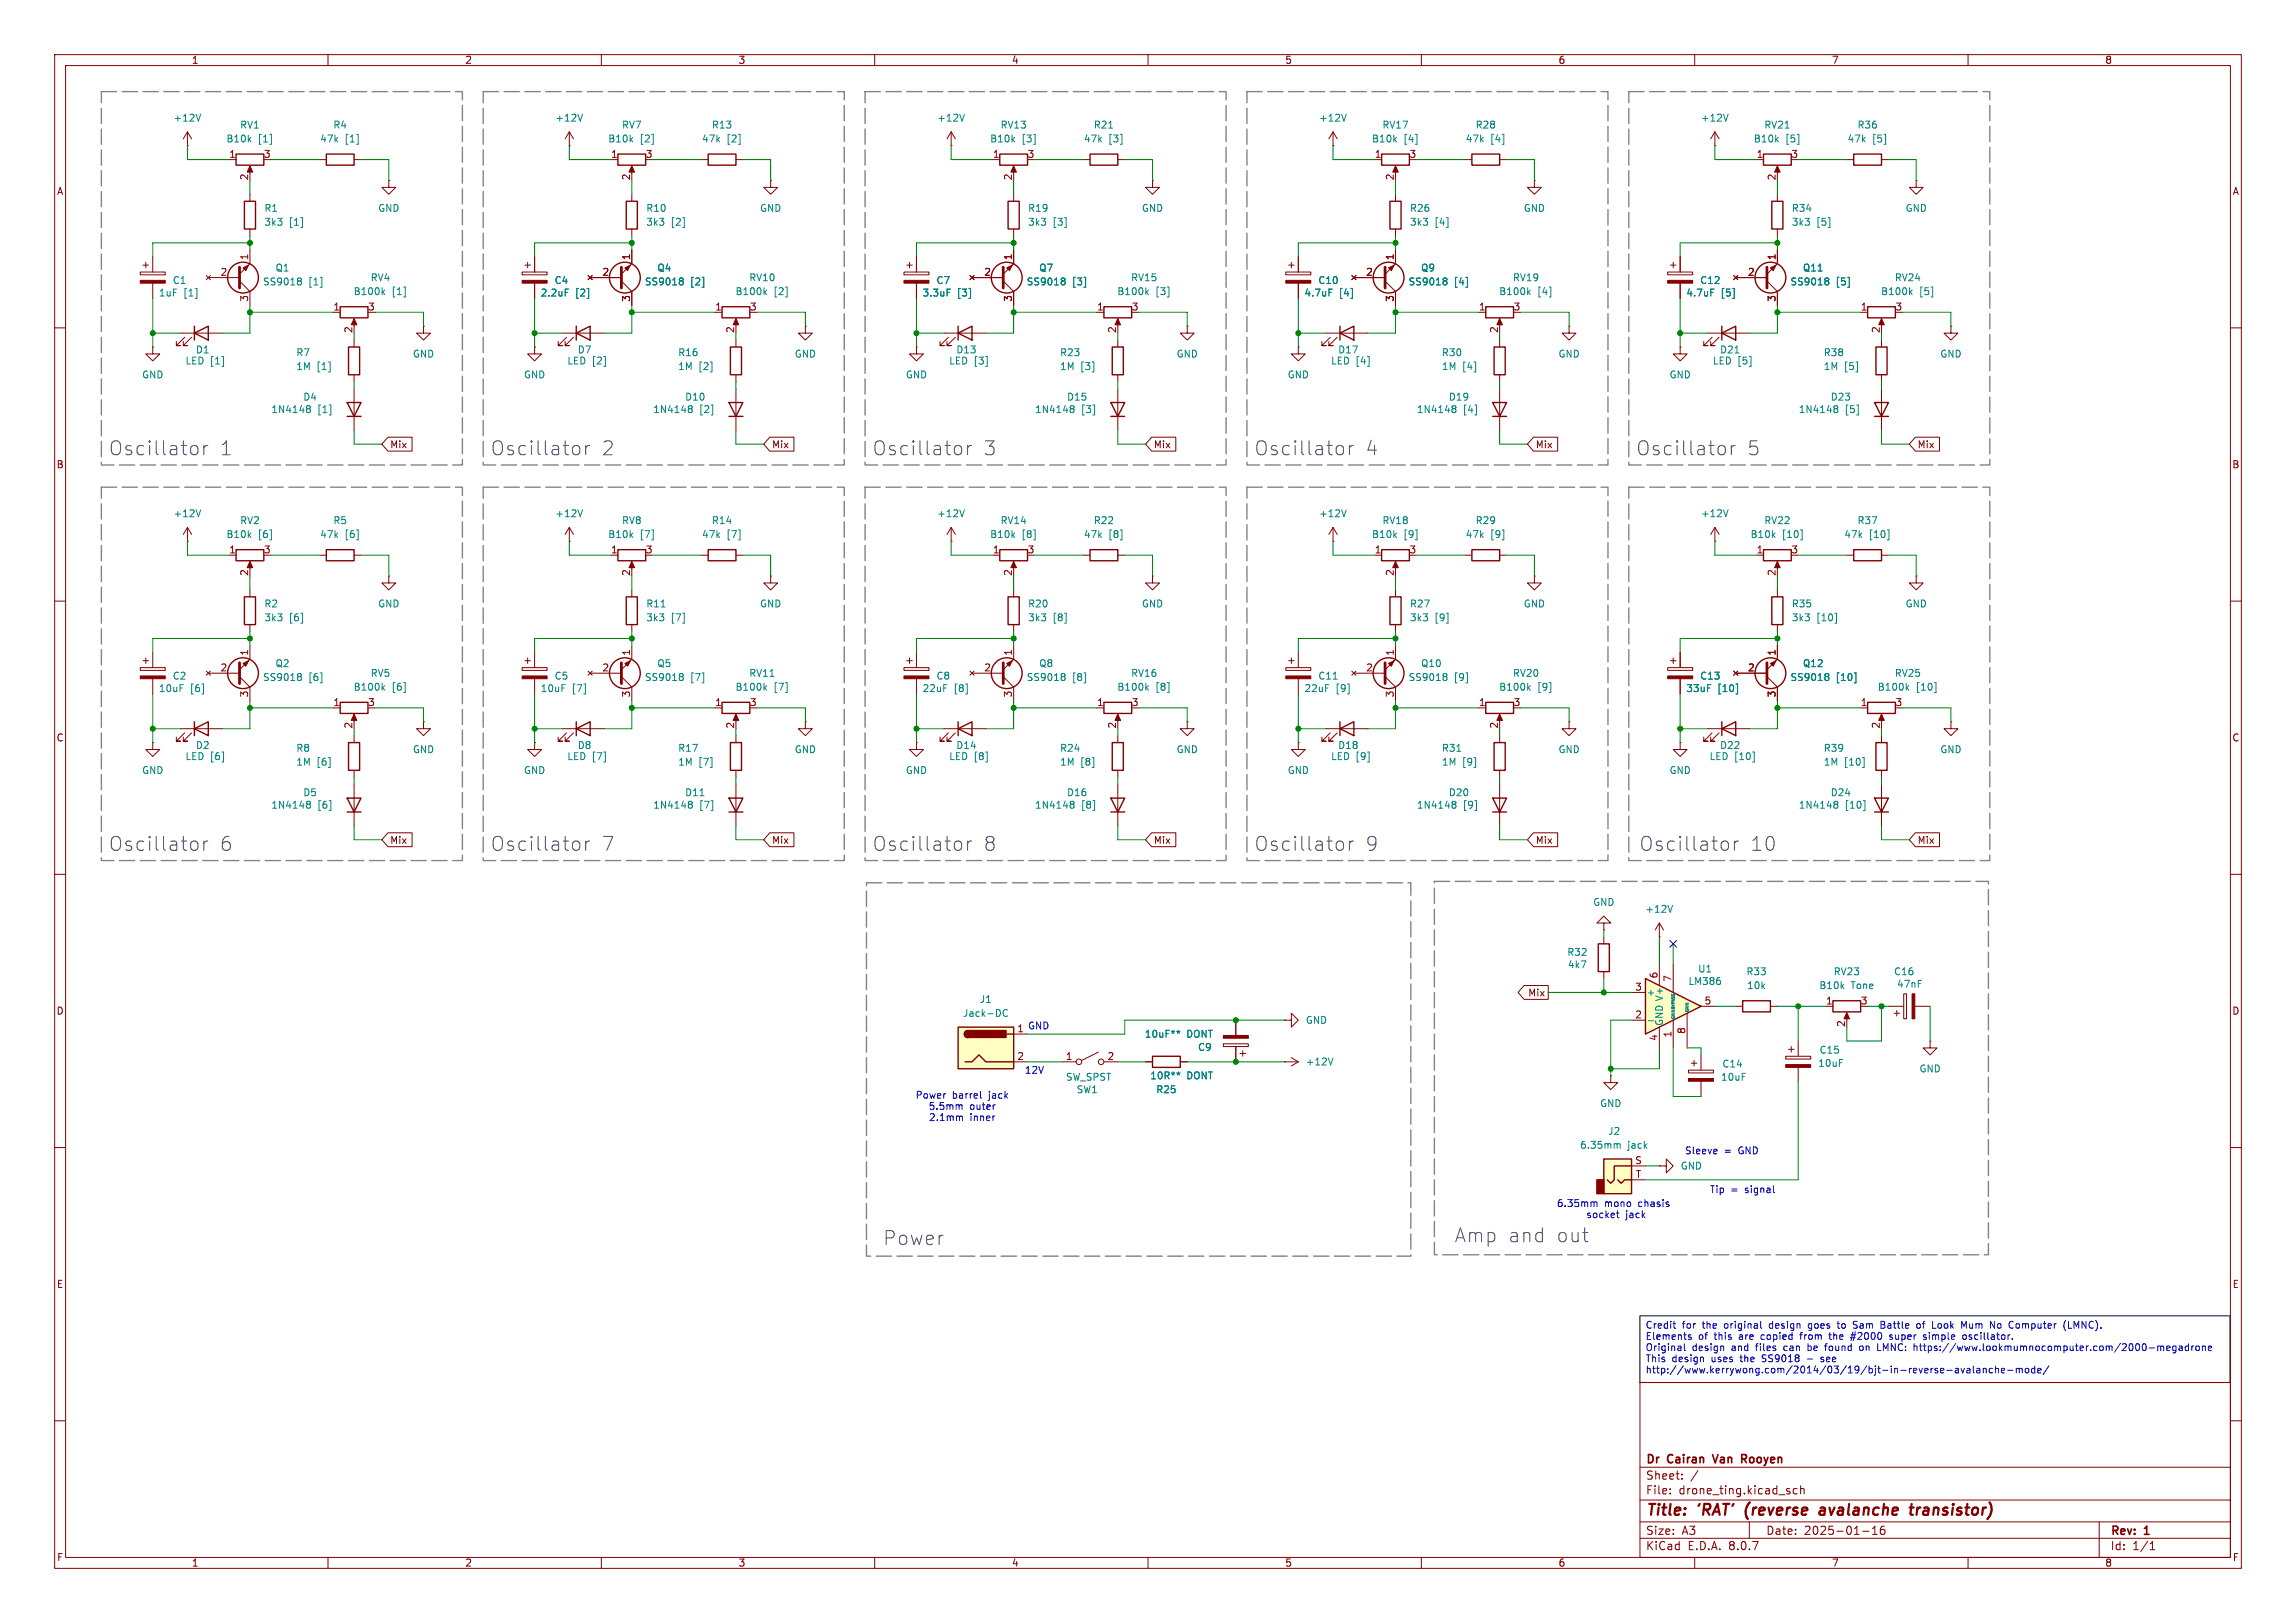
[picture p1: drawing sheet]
<svg xmlns="http://www.w3.org/2000/svg" width="420mm" height="297mm" viewBox="0 0 420 297" stroke-linecap="round" stroke-linejoin="round" font-family="sans-serif">
<defs><g id="words">
<g font-size="3.5" fill="#484848">
<text x="19.9" y="83.5">Oscillator</text>
<text x="40.2" y="83.5">1</text>
<text x="89.7" y="83.5">Oscillator</text>
<text x="110" y="83.5">2</text>
<text x="159.6" y="83.5">Oscillator</text>
<text x="179.9" y="83.5">3</text>
<text x="229.4" y="83.5">Oscillator</text>
<text x="249.7" y="83.5">4</text>
<text x="299.3" y="83.5">Oscillator</text>
<text x="319.6" y="83.5">5</text>
<text x="19.9" y="155.9">Oscillator</text>
<text x="40.2" y="155.9">6</text>
<text x="89.7" y="155.9">Oscillator</text>
<text x="110" y="155.9">7</text>
<text x="159.6" y="155.9">Oscillator</text>
<text x="179.9" y="155.9">8</text>
<text x="229.4" y="155.9">Oscillator</text>
<text x="249.7" y="155.9">9</text>
<text x="299.9" y="155.9">Oscillator</text>
<text x="320.1" y="155.9">10</text>
<text x="266.1" y="227.6">Amp and</text>
<text x="284.6" y="227.6">out</text>
<text x="161.5" y="228.1">Power</text>
</g>
<g font-size="2.8" fill="#840000">
<text x="301" y="277.9">Title:</text>
<text x="310.6" y="277.9">'RAT'</text>
<text x="320.1" y="277.9">(reverse</text>
<text x="334.5" y="277.9">avalanche</text>
<text x="351.9" y="277.9">transistor)</text>
</g>
<g font-size="2.1" fill="#840000">
<text x="301" y="268.2">Dr</text>
<text x="305.2" y="268.2">Cairan</text>
<text x="314.1" y="268.2">Van</text>
<text x="319.9" y="268.2">Rooyen</text>
<text x="301" y="273.7">File:</text>
<text x="301" y="271">Sheet:</text>
<text x="307.1" y="273.7">drone_ting.kicad_sch</text>
<text x="301" y="281.1">Size:</text>
<text x="307.6" y="281.1">A3</text>
<text x="323" y="281.1">Date:</text>
<text x="330" y="281.1">2025-01-16</text>
<text x="386" y="281.3">Rev:</text>
<text x="392.4" y="281.3">1</text>
<text x="301" y="283.9">KiCad</text>
<text x="308.7" y="283.9">E.D.A.</text>
<text x="316.3" y="283.9">8.0.7</text>
<text x="386" y="283.9">Id:</text>
<text x="390.1" y="283.9">1/1</text>
</g>
<g font-size="1.8" fill="#840000">
<text x="35" y="11.9">1</text>
<text x="85" y="11.9">2</text>
<text x="135" y="11.9">3</text>
<text x="185" y="11.9">4</text>
<text x="235" y="11.9">5</text>
<text x="285" y="11.9">6</text>
<text x="335" y="11.9">7</text>
<text x="385" y="11.9">8</text>
<text x="41.8" y="29">1</text>
<text x="48.2" y="29">3</text>
<text x="111.7" y="29">1</text>
<text x="118" y="29">3</text>
<text x="181.5" y="29">1</text>
<text x="187.9" y="29">3</text>
<text x="251.4" y="29">1</text>
<text x="257.7" y="29">3</text>
<text x="321.2" y="29">1</text>
<text x="327.6" y="29">3</text>
<text x="10.3" y="35.9">A</text>
<text x="45.5" y="33.1" transform="rotate(-90 45.5 33.1)">2</text>
<text x="115.3" y="33.1" transform="rotate(-90 115.3 33.1)">2</text>
<text x="185.2" y="33.1" transform="rotate(-90 185.2 33.1)">2</text>
<text x="255" y="33.1" transform="rotate(-90 255 33.1)">2</text>
<text x="324.9" y="33.1" transform="rotate(-90 324.9 33.1)">2</text>
<text x="408.3" y="35.9">A</text>
<text x="45.5" y="47.7" transform="rotate(-90 45.5 47.7)">1</text>
<text x="115.3" y="47.7" transform="rotate(-90 115.3 47.7)">1</text>
<text x="185.2" y="47.7" transform="rotate(-90 185.2 47.7)">1</text>
<text x="255" y="47.7" transform="rotate(-90 255 47.7)">1</text>
<text x="324.9" y="47.7" transform="rotate(-90 324.9 47.7)">1</text>
<text x="40.3" y="50.5">2</text>
<text x="110.1" y="50.5">2</text>
<text x="180" y="50.5">2</text>
<text x="249.8" y="50.5">2</text>
<text x="319.7" y="50.5">2</text>
<text x="45.5" y="55.3" transform="rotate(-90 45.5 55.3)">3</text>
<text x="60.9" y="56.9">1</text>
<text x="67.2" y="56.9">3</text>
<text x="115.3" y="55.3" transform="rotate(-90 115.3 55.3)">3</text>
<text x="130.7" y="56.9">1</text>
<text x="137.1" y="56.9">3</text>
<text x="185.2" y="55.3" transform="rotate(-90 185.2 55.3)">3</text>
<text x="200.6" y="56.9">1</text>
<text x="206.9" y="56.9">3</text>
<text x="255" y="55.3" transform="rotate(-90 255 55.3)">3</text>
<text x="270.4" y="56.9">1</text>
<text x="276.8" y="56.9">3</text>
<text x="324.9" y="55.3" transform="rotate(-90 324.9 55.3)">3</text>
<text x="340.3" y="56.9">1</text>
<text x="346.6" y="56.9">3</text>
<text x="64.5" y="61" transform="rotate(-90 64.5 61)">2</text>
<text x="134.4" y="61" transform="rotate(-90 134.4 61)">2</text>
<text x="204.2" y="61" transform="rotate(-90 204.2 61)">2</text>
<text x="274.1" y="61" transform="rotate(-90 274.1 61)">2</text>
<text x="343.9" y="61" transform="rotate(-90 343.9 61)">2</text>
<text x="71.3" y="82.2">Mix</text>
<text x="141.1" y="82.2">Mix</text>
<text x="211" y="82.2">Mix</text>
<text x="280.8" y="82.2">Mix</text>
<text x="350.7" y="82.2">Mix</text>
<text x="10.3" y="85.9">B</text>
<text x="408.2" y="85.9">B</text>
<text x="41.8" y="101.3">1</text>
<text x="48.2" y="101.3">3</text>
<text x="111.7" y="101.3">1</text>
<text x="118" y="101.3">3</text>
<text x="181.5" y="101.3">1</text>
<text x="187.9" y="101.3">3</text>
<text x="251.4" y="101.3">1</text>
<text x="257.7" y="101.3">3</text>
<text x="321.2" y="101.3">1</text>
<text x="327.6" y="101.3">3</text>
<text x="45.5" y="105.5" transform="rotate(-90 45.5 105.5)">2</text>
<text x="115.3" y="105.5" transform="rotate(-90 115.3 105.5)">2</text>
<text x="185.2" y="105.5" transform="rotate(-90 185.2 105.5)">2</text>
<text x="255" y="105.5" transform="rotate(-90 255 105.5)">2</text>
<text x="324.9" y="105.5" transform="rotate(-90 324.9 105.5)">2</text>
<text x="40.3" y="122.9">2</text>
<text x="45.5" y="120.1" transform="rotate(-90 45.5 120.1)">1</text>
<text x="110.1" y="122.9">2</text>
<text x="115.3" y="120.1" transform="rotate(-90 115.3 120.1)">1</text>
<text x="180" y="122.9">2</text>
<text x="185.2" y="120.1" transform="rotate(-90 185.2 120.1)">1</text>
<text x="249.8" y="122.9">2</text>
<text x="255" y="120.1" transform="rotate(-90 255 120.1)">1</text>
<text x="319.7" y="122.9">2</text>
<text x="324.9" y="120.1" transform="rotate(-90 324.9 120.1)">1</text>
<text x="45.5" y="127.7" transform="rotate(-90 45.5 127.7)">3</text>
<text x="60.9" y="129.3">1</text>
<text x="67.2" y="129.3">3</text>
<text x="115.3" y="127.7" transform="rotate(-90 115.3 127.7)">3</text>
<text x="130.7" y="129.3">1</text>
<text x="137.1" y="129.3">3</text>
<text x="185.2" y="127.7" transform="rotate(-90 185.2 127.7)">3</text>
<text x="200.6" y="129.3">1</text>
<text x="206.9" y="129.3">3</text>
<text x="255" y="127.7" transform="rotate(-90 255 127.7)">3</text>
<text x="270.4" y="129.3">1</text>
<text x="276.8" y="129.3">3</text>
<text x="324.9" y="127.7" transform="rotate(-90 324.9 127.7)">3</text>
<text x="340.3" y="129.3">1</text>
<text x="346.6" y="129.3">3</text>
<text x="10.3" y="135.9">C</text>
<text x="64.5" y="133.4" transform="rotate(-90 64.5 133.4)">2</text>
<text x="134.4" y="133.4" transform="rotate(-90 134.4 133.4)">2</text>
<text x="204.2" y="133.4" transform="rotate(-90 204.2 133.4)">2</text>
<text x="274.1" y="133.4" transform="rotate(-90 274.1 133.4)">2</text>
<text x="343.9" y="133.4" transform="rotate(-90 343.9 133.4)">2</text>
<text x="408.2" y="135.9">C</text>
<text x="71.3" y="154.6">Mix</text>
<text x="141.1" y="154.6">Mix</text>
<text x="211" y="154.6">Mix</text>
<text x="280.8" y="154.6">Mix</text>
<text x="350.7" y="154.6">Mix</text>
<text x="303.3" y="179.1" transform="rotate(-90 303.3 179.1)">6</text>
<text x="305.8" y="179.8" transform="rotate(-90 305.8 179.8)">7</text>
<text x="10.3" y="185.9">D</text>
<text x="279.4" y="182.6">Mix</text>
<text x="299" y="181.4">3</text>
<text x="311.7" y="183.9">5</text>
<text x="333.9" y="183.9">1</text>
<text x="340.3" y="183.9">3</text>
<text x="408.2" y="185.9">D</text>
<text x="299" y="186.4">2</text>
<text x="303.3" y="190.6" transform="rotate(-90 303.3 190.6)">4</text>
<text x="305.8" y="189.9" transform="rotate(-90 305.8 189.9)">1</text>
<text x="308.4" y="189.3" transform="rotate(-90 308.4 189.3)">8</text>
<text x="337.6" y="188" transform="rotate(-90 337.6 188)">2</text>
<text x="186" y="194.1">2</text>
<text x="194.9" y="194.1">1</text>
<text x="202.5" y="194.1">2</text>
<text x="299" y="213.1">S</text>
<text x="299.1" y="215.6">T</text>
<text x="10.3" y="235.9">E</text>
<text x="408.3" y="235.9">E</text>
<text x="10.3" y="285.9">F</text>
<text x="35" y="286.9">1</text>
<text x="85" y="286.9">2</text>
<text x="135" y="286.9">3</text>
<text x="185" y="286.9">4</text>
<text x="235" y="286.9">5</text>
<text x="285" y="286.9">6</text>
<text x="335" y="286.9">7</text>
<text x="385" y="286.9">8</text>
<text x="408.3" y="285.9">F</text>
</g>
<g font-size="1.8" fill="#008484">
<text x="31.6" y="22.5">+12V</text>
<text x="43.8" y="23.7">RV1</text>
<text x="60.9" y="23.7">R4</text>
<text x="101.5" y="22.5">+12V</text>
<text x="113.7" y="23.7">RV7</text>
<text x="130.1" y="23.7">R13</text>
<text x="171.3" y="22.5">+12V</text>
<text x="182.9" y="23.7">RV13</text>
<text x="200" y="23.7">R21</text>
<text x="241.2" y="22.5">+12V</text>
<text x="252.8" y="23.7">RV17</text>
<text x="269.8" y="23.7">R28</text>
<text x="311" y="22.5">+12V</text>
<text x="322.6" y="23.7">RV21</text>
<text x="339.7" y="23.7">R36</text>
<text x="41.3" y="26.3">B10k</text>
<text x="47.2" y="26.3">[1]</text>
<text x="58.5" y="26.3">47k</text>
<text x="63.1" y="26.3">[1]</text>
<text x="111.2" y="26.3">B10k</text>
<text x="117.1" y="26.3">[2]</text>
<text x="128.3" y="26.3">47k</text>
<text x="132.9" y="26.3">[2]</text>
<text x="181" y="26.3">B10k</text>
<text x="186.9" y="26.3">[3]</text>
<text x="198.2" y="26.3">47k</text>
<text x="202.8" y="26.3">[3]</text>
<text x="250.9" y="26.3">B10k</text>
<text x="256.8" y="26.3">[4]</text>
<text x="268" y="26.3">47k</text>
<text x="272.6" y="26.3">[4]</text>
<text x="320.7" y="26.3">B10k</text>
<text x="326.6" y="26.3">[5]</text>
<text x="337.9" y="26.3">47k</text>
<text x="342.5" y="26.3">[5]</text>
<text x="48.3" y="39">R1</text>
<text x="48.3" y="41.5">3k3</text>
<text x="52.9" y="41.5">[1]</text>
<text x="69.1" y="39">GND</text>
<text x="118.1" y="39">R10</text>
<text x="118.1" y="41.5">3k3</text>
<text x="122.7" y="41.5">[2]</text>
<text x="138.9" y="39">GND</text>
<text x="188" y="39">R19</text>
<text x="188" y="41.5">3k3</text>
<text x="192.6" y="41.5">[3]</text>
<text x="208.8" y="39">GND</text>
<text x="257.8" y="39">R26</text>
<text x="257.8" y="41.5">3k3</text>
<text x="262.4" y="41.5">[4]</text>
<text x="278.6" y="39">GND</text>
<text x="327.7" y="39">R34</text>
<text x="327.7" y="41.5">3k3</text>
<text x="332.3" y="41.5">[5]</text>
<text x="348.5" y="39">GND</text>
<text x="31.5" y="52.2">C1</text>
<text x="48" y="52.4">SS9018</text>
<text x="50.3" y="49.9">Q1</text>
<text x="56.4" y="52.4">[1]</text>
<text x="67.7" y="51.7">RV4</text>
<text x="101.4" y="52.2">C4</text>
<text x="117.9" y="52.4">SS9018</text>
<text x="120.2" y="49.9">Q4</text>
<text x="126.3" y="52.4">[2]</text>
<text x="137" y="51.7">RV10</text>
<text x="171.2" y="52.2">C7</text>
<text x="187.7" y="52.4">SS9018</text>
<text x="190" y="49.9">Q7</text>
<text x="196.1" y="52.4">[3]</text>
<text x="206.8" y="51.7">RV15</text>
<text x="241.1" y="52.2">C10</text>
<text x="257.6" y="52.4">SS9018</text>
<text x="259.9" y="49.9">Q9</text>
<text x="266" y="52.4">[4]</text>
<text x="276.7" y="51.7">RV19</text>
<text x="310.9" y="52.2">C12</text>
<text x="327.4" y="52.4">SS9018</text>
<text x="329.7" y="49.9">Q11</text>
<text x="335.8" y="52.4">[5]</text>
<text x="346.5" y="51.7">RV24</text>
<text x="29" y="54.5">1uF</text>
<text x="33.6" y="54.5">[1]</text>
<text x="64.6" y="54.2">B100k</text>
<text x="71.7" y="54.2">[1]</text>
<text x="98.8" y="54.5">2.2uF</text>
<text x="105.2" y="54.5">[2]</text>
<text x="134.4" y="54.2">B100k</text>
<text x="141.5" y="54.2">[2]</text>
<text x="168.7" y="54.5">3.3uF</text>
<text x="175.1" y="54.5">[3]</text>
<text x="204.3" y="54.2">B100k</text>
<text x="211.4" y="54.2">[3]</text>
<text x="238.5" y="54.5">4.7uF</text>
<text x="244.9" y="54.5">[4]</text>
<text x="274.1" y="54.2">B100k</text>
<text x="281.2" y="54.2">[4]</text>
<text x="308.4" y="54.5">4.7uF</text>
<text x="314.8" y="54.5">[5]</text>
<text x="344" y="54.2">B100k</text>
<text x="351.1" y="54.2">[5]</text>
<text x="35.7" y="64.9">D1</text>
<text x="54.1" y="65.4">R7</text>
<text x="75.4" y="65.6">GND</text>
<text x="105.6" y="64.9">D7</text>
<text x="124" y="65.4">R16</text>
<text x="145.3" y="65.6">GND</text>
<text x="174.8" y="64.9">D13</text>
<text x="193.8" y="65.4">R23</text>
<text x="215.1" y="65.6">GND</text>
<text x="244.7" y="64.9">D17</text>
<text x="263.7" y="65.4">R30</text>
<text x="285" y="65.6">GND</text>
<text x="314.5" y="64.9">D21</text>
<text x="333.5" y="65.4">R38</text>
<text x="354.8" y="65.6">GND</text>
<text x="25.9" y="69.4">GND</text>
<text x="33.8" y="66.9">LED [1]</text>
<text x="54.1" y="67.9">1M</text>
<text x="57.9" y="67.9">[1]</text>
<text x="95.8" y="69.4">GND</text>
<text x="103.7" y="66.9">LED [2]</text>
<text x="124" y="67.9">1M</text>
<text x="127.8" y="67.9">[2]</text>
<text x="165.6" y="69.4">GND</text>
<text x="173.5" y="66.9">LED [3]</text>
<text x="193.8" y="67.9">1M</text>
<text x="197.6" y="67.9">[3]</text>
<text x="235.5" y="69.4">GND</text>
<text x="243.4" y="66.9">LED [4]</text>
<text x="263.7" y="67.9">1M</text>
<text x="267.5" y="67.9">[4]</text>
<text x="305.3" y="69.4">GND</text>
<text x="313.2" y="66.9">LED [5]</text>
<text x="333.5" y="67.9">1M</text>
<text x="337.3" y="67.9">[5]</text>
<text x="49.5" y="75.8">1N4148</text>
<text x="55.4" y="73.5">D4</text>
<text x="58.1" y="75.8">[1]</text>
<text x="119.4" y="75.8">1N4148</text>
<text x="125.2" y="73.5">D10</text>
<text x="127.9" y="75.8">[2]</text>
<text x="189.2" y="75.8">1N4148</text>
<text x="195.1" y="73.5">D15</text>
<text x="197.8" y="75.8">[3]</text>
<text x="259.1" y="75.8">1N4148</text>
<text x="264.9" y="73.5">D19</text>
<text x="267.6" y="75.8">[4]</text>
<text x="328.9" y="75.8">1N4148</text>
<text x="334.8" y="73.5">D23</text>
<text x="337.5" y="75.8">[5]</text>
<text x="31.6" y="94.8">+12V</text>
<text x="101.5" y="94.8">+12V</text>
<text x="171.3" y="94.8">+12V</text>
<text x="241.2" y="94.8">+12V</text>
<text x="311" y="94.8">+12V</text>
<text x="41.3" y="98.7">B10k</text>
<text x="43.8" y="96.1">RV2</text>
<text x="47.2" y="98.7">[6]</text>
<text x="58.5" y="98.7">47k</text>
<text x="60.9" y="96.1">R5</text>
<text x="63.1" y="98.7">[6]</text>
<text x="111.2" y="98.7">B10k</text>
<text x="113.7" y="96.1">RV8</text>
<text x="117.1" y="98.7">[7]</text>
<text x="128.3" y="98.7">47k</text>
<text x="130.1" y="96.1">R14</text>
<text x="132.9" y="98.7">[7]</text>
<text x="181" y="98.7">B10k</text>
<text x="182.9" y="96.1">RV14</text>
<text x="186.9" y="98.7">[8]</text>
<text x="198.2" y="98.7">47k</text>
<text x="200" y="96.1">R22</text>
<text x="202.8" y="98.7">[8]</text>
<text x="250.9" y="98.7">B10k</text>
<text x="252.8" y="96.1">RV18</text>
<text x="256.8" y="98.7">[9]</text>
<text x="268" y="98.7">47k</text>
<text x="269.8" y="96.1">R29</text>
<text x="272.6" y="98.7">[9]</text>
<text x="320.1" y="98.7">B10k</text>
<text x="322.6" y="96.1">RV22</text>
<text x="326" y="98.7">[10]</text>
<text x="337.3" y="98.7">47k</text>
<text x="339.7" y="96.1">R37</text>
<text x="341.9" y="98.7">[10]</text>
<text x="48.3" y="111.4">R2</text>
<text x="48.3" y="113.9">3k3</text>
<text x="52.9" y="113.9">[6]</text>
<text x="69.1" y="111.4">GND</text>
<text x="118.1" y="111.4">R11</text>
<text x="118.1" y="113.9">3k3</text>
<text x="122.7" y="113.9">[7]</text>
<text x="138.9" y="111.4">GND</text>
<text x="188" y="111.4">R20</text>
<text x="188" y="113.9">3k3</text>
<text x="192.6" y="113.9">[8]</text>
<text x="208.8" y="111.4">GND</text>
<text x="257.8" y="111.4">R27</text>
<text x="257.8" y="113.9">3k3</text>
<text x="262.4" y="113.9">[9]</text>
<text x="278.6" y="111.4">GND</text>
<text x="327.7" y="113.9">3k3</text>
<text x="327.7" y="111.4">R35</text>
<text x="332.3" y="113.9">[10]</text>
<text x="348.5" y="111.4">GND</text>
<text x="31.5" y="124.6">C2</text>
<text x="48" y="124.8">SS9018</text>
<text x="50.3" y="122.3">Q2</text>
<text x="56.4" y="124.8">[6]</text>
<text x="67.7" y="124.1">RV5</text>
<text x="101.4" y="124.6">C5</text>
<text x="117.9" y="124.8">SS9018</text>
<text x="120.2" y="122.3">Q5</text>
<text x="126.3" y="124.8">[7]</text>
<text x="137" y="124.1">RV11</text>
<text x="171.2" y="124.6">C8</text>
<text x="187.7" y="124.8">SS9018</text>
<text x="190" y="122.3">Q8</text>
<text x="196.1" y="124.8">[8]</text>
<text x="206.8" y="124.1">RV16</text>
<text x="241.1" y="124.6">C11</text>
<text x="257.6" y="124.8">SS9018</text>
<text x="259.9" y="122.3">Q10</text>
<text x="266" y="124.8">[9]</text>
<text x="276.7" y="124.1">RV20</text>
<text x="310.9" y="124.6">C13</text>
<text x="327.4" y="124.8">SS9018</text>
<text x="329.7" y="122.3">Q12</text>
<text x="335.8" y="124.8">[10]</text>
<text x="346.5" y="124.1">RV25</text>
<text x="29" y="126.8">10uF</text>
<text x="34.8" y="126.8">[6]</text>
<text x="64.6" y="126.6">B100k</text>
<text x="71.7" y="126.6">[6]</text>
<text x="98.8" y="126.8">10uF</text>
<text x="104.6" y="126.8">[7]</text>
<text x="134.4" y="126.6">B100k</text>
<text x="141.5" y="126.6">[7]</text>
<text x="168.7" y="126.8">22uF</text>
<text x="174.5" y="126.8">[8]</text>
<text x="204.3" y="126.6">B100k</text>
<text x="211.4" y="126.6">[8]</text>
<text x="238.5" y="126.8">22uF</text>
<text x="244.3" y="126.8">[9]</text>
<text x="274.1" y="126.6">B100k</text>
<text x="281.2" y="126.6">[9]</text>
<text x="308.4" y="126.8">33uF</text>
<text x="314.2" y="126.8">[10]</text>
<text x="343.4" y="126.6">B100k</text>
<text x="350.5" y="126.6">[10]</text>
<text x="35.7" y="137.3">D2</text>
<text x="54.1" y="137.8">R8</text>
<text x="105.6" y="137.3">D8</text>
<text x="124" y="137.8">R17</text>
<text x="174.8" y="137.3">D14</text>
<text x="193.8" y="137.8">R24</text>
<text x="244.7" y="137.3">D18</text>
<text x="263.7" y="137.8">R31</text>
<text x="314.5" y="137.3">D22</text>
<text x="333.5" y="137.8">R39</text>
<text x="25.9" y="141.8">GND</text>
<text x="33.8" y="139.3">LED [6]</text>
<text x="54.1" y="140.3">1M</text>
<text x="57.9" y="140.3">[6]</text>
<text x="75.4" y="138">GND</text>
<text x="95.8" y="141.8">GND</text>
<text x="103.7" y="139.3">LED [7]</text>
<text x="124" y="140.3">1M</text>
<text x="127.8" y="140.3">[7]</text>
<text x="145.3" y="138">GND</text>
<text x="165.6" y="141.8">GND</text>
<text x="173.5" y="139.3">LED [8]</text>
<text x="193.8" y="140.3">1M</text>
<text x="197.6" y="140.3">[8]</text>
<text x="215.1" y="138">GND</text>
<text x="235.5" y="141.8">GND</text>
<text x="243.4" y="139.3">LED [9]</text>
<text x="263.7" y="140.3">1M</text>
<text x="267.5" y="140.3">[9]</text>
<text x="285" y="138">GND</text>
<text x="305.3" y="141.8">GND</text>
<text x="312.6" y="139.3">LED [10]</text>
<text x="333.5" y="140.3">1M</text>
<text x="337.3" y="140.3">[10]</text>
<text x="354.8" y="138">GND</text>
<text x="49.5" y="148.2">1N4148</text>
<text x="55.4" y="145.9">D5</text>
<text x="58.1" y="148.2">[6]</text>
<text x="119.4" y="148.2">1N4148</text>
<text x="125.2" y="145.9">D11</text>
<text x="127.9" y="148.2">[7]</text>
<text x="189.2" y="148.2">1N4148</text>
<text x="195.1" y="145.9">D16</text>
<text x="197.8" y="148.2">[8]</text>
<text x="259.1" y="148.2">1N4148</text>
<text x="264.9" y="145.9">D20</text>
<text x="267.6" y="148.2">[9]</text>
<text x="328.9" y="148.2">1N4148</text>
<text x="334.8" y="145.9">D24</text>
<text x="337.5" y="148.2">[10]</text>
<text x="291.3" y="166">GND</text>
<text x="300.9" y="167.2">+12V</text>
<text x="286.6" y="175.1">R32</text>
<text x="286.7" y="177.4">4k7</text>
<text x="310.5" y="178.2">U1</text>
<text x="319.4" y="178.7">R33</text>
<text x="335.3" y="178.7">RV23</text>
<text x="346.4" y="178.7">C16</text>
<text x="179.1" y="183.7">J1</text>
<text x="301.1" y="182.5">+</text>
<text x="308.8" y="180.4">LM386</text>
<text x="319.5" y="181.2">10k</text>
<text x="332.7" y="181.2">B10k</text>
<text x="338.6" y="181.2">Tone</text>
<text x="346.9" y="180.9">47nF</text>
<text x="176.1" y="186.3">Jack-DC</text>
<text x="209.3" y="190.1">10uF**</text>
<text x="217.1" y="190.1">DONT</text>
<text x="238.8" y="187.6">GND</text>
<text x="304.4" y="187.8" transform="rotate(-90 304.4 187.8)">GND V+</text>
<text x="194.9" y="198">SW_SPST</text>
<text x="210.3" y="197.7">10R**</text>
<text x="217.1" y="197.7">DONT</text>
<text x="219" y="192.5">C9</text>
<text x="238.8" y="195.2">+12V</text>
<text x="314.7" y="198">10uF</text>
<text x="315" y="195.6">C14</text>
<text x="332.5" y="195.4">10uF</text>
<text x="332.7" y="193">C15</text>
<text x="351" y="196.4">GND</text>
<text x="196.8" y="200.3">SW1</text>
<text x="211.4" y="200.3">R25</text>
<text x="292.6" y="202.8">GND</text>
<text x="294.1" y="207.9">J2</text>
<text x="288.9" y="210.4">6.35mm</text>
<text x="297.7" y="210.4">jack</text>
<text x="307.3" y="214.2">GND</text>
</g>
<g font-size="1.8" fill="#0000c2">
<text x="186" y="189">1 GND</text>
<text x="187.4" y="196.7">12V</text>
<text x="167.4" y="201.3">Power</text>
<text x="169.8" y="203.3">5.5mm</text>
<text x="174.2" y="201.3">barrel</text>
<text x="177.4" y="203.3">outer</text>
<text x="181" y="201.3">jack</text>
<text x="169.8" y="205.4">2.1mm</text>
<text x="177.4" y="205.4">inner</text>
<text x="308.1" y="211.4">Sleeve</text>
<text x="315.4" y="211.4">=</text>
<text x="318.1" y="211.4">GND</text>
<text x="284.7" y="221.1">6.35mm</text>
<text x="293.5" y="221.1">mono</text>
<text x="299.8" y="221.1">chasis</text>
<text x="312.7" y="218.5">Tip</text>
<text x="316.6" y="218.5">=</text>
<text x="319.3" y="218.5">signal</text>
<text x="290.1" y="223.1">socket</text>
<text x="297.4" y="223.1">jack</text>
<text x="300.9" y="243.5">Credit</text>
<text x="300.9" y="245.5">Elements</text>
<text x="307.7" y="243.5">for</text>
<text x="310.7" y="245.5">of</text>
<text x="311.6" y="243.5">the</text>
<text x="313.7" y="245.5">this</text>
<text x="315.7" y="243.5">original</text>
<text x="318.4" y="245.5">are</text>
<text x="322.6" y="245.5">copied</text>
<text x="324.1" y="243.5">design</text>
<text x="330" y="245.5">from</text>
<text x="331.5" y="243.5">goes</text>
<text x="335.5" y="245.5">the</text>
<text x="337" y="243.5">to</text>
<text x="339.7" y="245.5">#2000</text>
<text x="340.1" y="243.5">Sam</text>
<text x="345.3" y="243.5">Battle</text>
<text x="346.9" y="245.5">super</text>
<text x="352.1" y="243.5">of</text>
<text x="353.3" y="245.5">simple</text>
<text x="355.1" y="243.5">Look</text>
<text x="360.7" y="243.5">Mum</text>
<text x="360.7" y="245.5">oscillator.</text>
<text x="366.1" y="243.5">No</text>
<text x="369.8" y="243.5">Computer</text>
<text x="380" y="243.5">(LMNC).</text>
<text x="300.9" y="247.6">Original</text>
<text x="300.9" y="249.6">This</text>
<text x="300.9" y="251.7">http://www.kerrywong.com/2014/03/19/bjt-in-reverse-avalanche-mode/</text>
<text x="305.8" y="249.6">design</text>
<text x="309.5" y="247.6">design</text>
<text x="313.2" y="249.6">uses</text>
<text x="316.9" y="247.6">and</text>
<text x="318.7" y="249.6">the</text>
<text x="321.5" y="247.6">files</text>
<text x="322.8" y="249.6">SS9018</text>
<text x="326.8" y="247.6">can</text>
<text x="331.3" y="247.6">be</text>
<text x="334" y="249.6">see</text>
<text x="334.7" y="247.6">found</text>
<text x="341.2" y="247.6">on</text>
<text x="344.7" y="247.6">LMNC:</text>
<text x="351.6" y="247.6">https://www.lookmumnocomputer.com/2000-megadrone</text>
</g>
<g font-size=".7" fill="#008484">
<text x="309.1" y="185.3" transform="rotate(-90 309.1 185.3)">GAIN</text>
<text x="306.6" y="186.6" transform="rotate(-90 306.6 186.6)">GAINBYPASS</text>
</g>
</g></defs>
<g fill="none" stroke="#840000" stroke-width=".18">
<path d="M10 10h400v277h-400zM12 12h396v273h-396zM60 10v2M110 10v2M160 10v2M210 10v2M260 10v2M310 10v2M360 10v2M313.7 26.7h.1M313.7 24.1l-.8 1.3M313.7 24.1v2.6"/>
<path d="M313.7 24.1l.8 1.3M321.3 29.2h1.3M325.1 30.7v1.1M325.1 35.6v1.2M337.8 29.2h1.3M344.2 29.2h1.2M350.5 33v1.3h1.3l-1.3 1.3-1.3-1.3h1.3M350.5 33h.1M305.1 49.8h4.5v.5h-4.5zM305.6 48.5h1M306.1 48v1M307.3 47v2.8"/>
<path d="M307.3 51.8v2.8M317.1 50.4l.8 .8M317.5 50.8h5.7M317.9 50.4l-.8 .8M323.2 51.4l1.9 1.9v2.6M325.1 41.9v1.3M325.1 45.7v2.6l-1.9 1.9M340.4 57.2h1.2M344.2 58.7v1M356.9 59.7v1.3h1.2l-1.2 1.2-1.3-1.2h1.3M356.9 59.7h.1M10 60h2"/>
<path d="M307.3 63.5v1.3h1.3l-1.3 1.2-1.2-1.2h1.2M307.3 63.5h.1M312.4 61h7.6M313.2 61.7l-1.5 1.5h.7h-.7v-.7M314.5 61.7l-1.6 1.5h.8h-.8v-.7M344.2 62.2v1.3M344.2 68.6v1.3M344.2 71.1v7.6M408 60h2M34.3 99.1h.1M34.3 96.5l-.8 1.3M34.3 96.5v2.6"/>
<path d="M34.3 96.5l.8 1.3M104.1 99.1h.1M104.1 96.5l-.7 1.3M104.1 96.5v2.6M104.1 96.5l.8 1.3M10 110h2M27.9 119.4v2.8M41.9 101.6h1.3M45.7 103.1v1M45.7 108v1.2M45.7 114.3v1.3M45.7 118.1v2.6l-1.9 1.9"/>
<path d="M58.4 101.6h1.3M64.8 101.6h1.2M71.1 105.4v1.3h1.3l-1.3 1.3-1.3-1.3h1.3M71.1 105.4h.1M111.8 101.6h1.2M115.6 103.1v1M115.6 108v1.2M115.6 114.3v1.3M115.6 118.1v2.6l-1.9 1.9M128.3 101.6h1.2M134.6 101.6h1.3M408 110h2"/>
<path d="M25.7 122.2h4.5v.5h-4.5zM26.2 120.9h1M26.7 120.4v1M27.9 135.9v1.3h1.3l-1.3 1.2-1.2-1.2h1.2M27.9 135.9h.1M27.9 124.2v2.8M33 133.4h7.6M33.8 134.1l-1.5 1.5h.7h-.7v-.7M35.1 134.1l-1.6 1.5h.8h-.8v-.7M37.7 122.8l.8 .8M38.1 123.2h5.7M38.5 122.8l-.8 .8"/>
<path d="M43.8 123.8l1.9 1.9v2.6M61 129.5h1.2M64.8 131.1v1M64.8 134.6v1.3M77.5 132.1v1.3h1.2l-1.2 1.2-1.3-1.2h1.3M77.5 132.1h.1M107.6 122.8l.7 .8M107.9 123.2h5.8M108.3 122.8l-.7 .8M113.7 123.8l1.9 1.9v2.6M10 160h2M64.8 141v1.2"/>
<path d="M64.8 143.5v7.6M408 160h2M294.6 196.9v1.2h1.3l-1.3 1.3-1.2-1.3h1.2M294.6 196.9h.1M308.9 195.8h4.5v.5h-4.5zM309.4 194.6h1M309.9 194.1v1M311.1 193v2.8M311.1 197.9v2.8M326.6 193.3h4.6v.5h-4.6zM327.2 192h1M327.7 191.5v1"/>
<path d="M328.9 190.5v2.8M328.9 195.3v2.8M334 184.2h1.3M337.8 185.7v1M345.4 184.2h2.8M346.5 185.4h1M347 184.9v1M348.2 181.9h.5v4.5h-.5zM350.3 184.2h2.8M353.1 190.5v1.3h1.2l-1.2 1.2-1.3-1.2h1.3M353.1 190.5h.1M10 210h2"/>
<path d="M303.5 213.4h1.3v-1.3l1.3 1.3-1.3 1.2v-1.2M303.5 213.4h.1M408 210h2M300 253h108v32h-108zM10 260h2M300 278.5h108M300 274.5h108M300 268.5h108M305.5 273.2v.2M305.5 272.5v.1M307.7 270.5v.2M307.7 269.8v.1"/>
<path d="M310.6 269.1l-1.3 1.9M320 278.5v3M327.4 273v.3M328.7 272.5l-.4-.1-.3 .3v.4l.2 .2h.5M329.4 272.5l.2-.1 .3 .1 .1 .9M329.4 271.9v1.5M342.5 279.7l.4-.4v1.5M344.7 279.3a.59 .59 0 0 0-.8 .6v.6l.2 .2 .4 .1 .2-.2 .1-.5-.1-.2h-.5l-.3 .2M384 278.5v6.5M408 260h2M60 285v2M110 285v2"/>
<path d="M160 285v2M210 285v2M260 285v2M300 281.5h108M310 285v2M340.7 280.2h1.2M342.5 280.8h.9M360 285v2M393.3 283.6h.9M393.3 282.5l.4-.4v1.5"/>
</g>
<path d="M319.4 276.3v1.1M333 276l.2-.1 .6 .1M333.8 276.3l-.7 .1a.4 .4 0 0 0-.3 .4 .4 .4 0 0 0 .2 .4l.7-.1M349.3 275.9h.8M349.7 275.2l-.2 1.7v.2l.4 .1M350.7 275.9l-.1 1.3M351.3 275.9l-.4 .1-.2 .3" fill="none" stroke="#840000" stroke-width=".4"/>
<path d="M313.3 266.2l.5 1.5M319 267l.5 .7M319.3 266.3l-.7-.1v1.5M319.3 266.9l-.7 .1" fill="none" stroke="#840000" stroke-width=".3"/>
<g fill="#840000" stroke="#840000" stroke-width=".18">
<path d="M45.7 102.7l.5 1.2h-1z"/>
<path d="M64.8 130.7l.5 1.1h-1z"/>
<path d="M25.7 123.7h4.5v.5h-4.5z"/>
<path d="M44.4 121.4l1.1-.5-.5 1z"/>
<path d="M308.9 197.4h4.5v.5h-4.5z"/>
<path d="M115.6 102.7l.5 1.2h-1z"/>
<path d="M337.8 185.3l.5 1.1h-1z"/>
<path d="M326.6 194.8h4.6v.5h-4.6z"/>
<path d="M344.2 58.3l.5 1.1h-1z"/>
<path d="M325.1 30.4l.5 1.1h-1z"/>
<path d="M323.8 49l1.1-.5-.5 1z"/>
<path d="M305.1 51.3h4.5v.5h-4.5z"/>
<path d="M114.3 121.4l1-.5-.5 1z"/>
<path d="M349.8 181.9h.5v4.5h-.5z"/>
</g>
<g fill="none" stroke="#840000" stroke-width=".25">
<path d="M322.6 28.2h5.1v2h-5.1zM324.1 36.8h2v5.1h-2zM339.1 28.2h5.1v2h-5.1zM315 59.7v2.5M341.6 56.1h5.1v2.1h-5.1zM315 61l2.5-1.3v2.5zM342.9 73.7h2.5l-1.2 2.5zM342.9 76.2h2.5M343.2 63.5h2v5.1h-2zM43.2 100.6h5.1v2h-5.1zM44.7 109.2h2v5.1h-2zM59.7 100.6h5.1v2h-5.1z"/>
<path d="M113 100.6h5.1v2h-5.1zM114.6 109.2h2v5.1h-2zM129.5 100.6h5.1v2h-5.1zM35.6 133.4l2.5-1.3v2.5zM35.6 132.1v2.5M62.2 128.5h5.1v2.1h-5.1zM63.8 135.9h2v5.1h-2zM63.5 146.1h2.5l-1.2 2.5zM63.5 148.6h2.5M335.3 183.1h5.1v2.1h-5.1z"/>
<circle cx="323.8" cy="50.8" r="2.82"/>
<circle cx="44.4" cy="123.2" r="2.82"/>
<circle cx="114.3" cy="123.2" r="2.82"/>
</g>
<g fill="none" stroke="#008484" stroke-width=".18">
<path d="M316.1 20.9l-.4 1.3M312.9 52.9h.6M334 50.9h.3l.2 .2-.2 .3M334 51.4h.3M334.3 51.4l.2 .3v.2l-.1 .2h-.4M349.4 53.4l.4 .5M349.8 53.1l-.5 .5M317.4 64.6h.7M335.6 74.7l.1 .1M335.6 74.3l.3-.1 .2 .2 .1 .1-.3 .3M335.7 74.8h.2M335.7 74.8h-.1"/>
<path d="M335.9 74.8l.3 .2-.1 .4-.2 .1-.3-.1M36.7 93.3l-.4 1.3M106.6 93.3l-.5 1.3M120.9 111.1h.8M54.6 123.3h.3l.2 .2-.2 .3M54.6 123.8h.3M54.9 123.8l.2 .2v.3l-.1 .2h-.4M70 125.8l.4 .5M70.4 125.5l-.5 .4M124.5 123.3h.2l.3 .2-.3 .3M124.5 123.8h.2M124.7 123.8l.3 .2v.3l-.1 .2h-.4"/>
<path d="M56.2 147.1l.1 .1M56.2 146.7l.3-.1 .2 .2 .1 .1-.3 .3M56.3 147.2h.2M56.3 147.2h-.1M56.5 147.2l.3 .2-.1 .4-.2 .1-.3-.1"/>
</g>
<path d="M323.2 48.9v3.8M43.8 121.3v3.8M113.7 121.3v3.8" fill="none" stroke="#840000" stroke-width=".51"/>
<path d="M293.4 212.1h5v6.3h-5z" fill="#ffffc2"/>
<path d="M292.1 215.9h1.3v2.5h-1.3z" fill="#840000" stroke="#840000" stroke-width=".25"/>
<path d="M245.1 59.7v2.5M245.1 61l2.5-1.3v2.5zM105.4 133.4l2.5-1.3v2.5zM105.4 132.1v2.5M132.1 128.5h5.1v2.1h-5.1zM133.6 135.9h2v5.1h-2zM133.3 146.1h2.6l-1.3 2.5zM133.3 148.6h2.6M318.8 183.1h5v2.1h-5zM293.4 212.1h5v6.3h-5zM295.9 215.9l.6 .6 .7-.6h1.2M298.4 213.4h-3.1v2.5l-.7 .6-.6-.6" fill="none" stroke="#840000" stroke-width=".25"/>
<g fill="none" stroke="#840000" stroke-width=".18">
<path d="M235.2 49.8h4.6v.5h-4.6zM235.7 48.5h1M236.2 48v1M237.5 47v2.8M237.5 51.8v2.8M237.5 63.5v1.3h1.3l-1.3 1.2-1.3-1.2h1.3M237.5 63.5h.1M242.6 61h7.6M243.3 61.7l-1.5 1.5h.8h-.8v-.7M244.6 61.7l-1.5 1.5h.7h-.7v-.7M243.8 99.1h.1M243.8 96.5l-.7 1.3"/>
<path d="M243.8 96.5v2.6M243.8 96.5l.8 1.3M97.8 119.4v2.8M141 105.4v1.3h1.2l-1.2 1.3-1.3-1.3h1.3M141 105.4h.1M210.8 105.4v1.3h1.3l-1.3 1.3-1.3-1.3h1.3M210.8 105.4h.1M95.5 122.2h4.6v.5h-4.6zM96 120.9h1M96.5 120.4v1M97.8 135.9v1.3h1.3l-1.3 1.2-1.3-1.2h1.3M97.8 135.9h.1"/>
<path d="M97.8 124.2v2.8M102.9 133.4h7.6M103.6 134.1l-1.5 1.5h.8h-.8v-.7M104.9 134.1l-1.5 1.5h.7h-.7v-.7M130.8 129.5h1.3M134.6 131.1v1M134.6 134.6v1.3M147.3 132.1v1.3h1.3l-1.3 1.2-1.3-1.2h1.3M147.3 132.1h.1M134.6 141v1.2M134.6 143.5v7.6M293.4 168.9h1.2l-1.2-1.3-1.3 1.3h1.3v1.3"/>
<path d="M293.4 170.2h.1M317.5 184.2h1.3M323.8 184.2h1.3M298.4 213.4h2.6M298.4 215.9h2.6"/>
</g>
<path d="M243.1 52.9h.6M246.3 93.3l-.5 1.3M139.9 125.8l.3 .5M140.2 125.5l-.5 .4M126 147.1l.1 .1M126 146.7l.4-.1 .2 .2v.1l-.2 .3M126.1 147.2h.3M126.1 147.2h-.1M126.4 147.2l.2 .2v.4l-.2 .1-.4-.1M128.1 145.6h.7M295.8 209.5l.2-.2h.3l.1 .8" fill="none" stroke="#008484" stroke-width=".18"/>
<g fill="#840000" stroke="#840000" stroke-width=".18">
<path d="M134.6 130.7l.5 1.1h-1z"/>
<path d="M235.2 51.3h4.6v.5h-4.6z"/>
<path d="M95.5 123.7h4.6v.5h-4.6z"/>
</g>
<path d="M301 179.1l10.1 5.1-10.1 5z" fill="#ffffc2"/>
<g fill="none" stroke="#840000" stroke-width=".25">
<path d="M43.2 28.2h5.1v2h-5.1zM44.7 36.8h2v5.1h-2zM59.7 28.2h5.1v2h-5.1zM269.2 28.2h5.1v2h-5.1zM35.6 59.7v2.5M105.4 59.7v2.5M132.1 56.1h5.1v2.1h-5.1zM175.3 59.7v2.5M35.6 61l2.5-1.3v2.5zM105.4 61l2.5-1.3v2.5zM133.3 73.7h2.6l-1.3 2.5zM133.3 76.2h2.6"/>
<path d="M133.6 63.5h2v5.1h-2zM175.3 61l2.5-1.3v2.5zM203.2 73.7h2.5l-1.2 2.5zM203.2 76.2h2.5M203.5 63.5h2v5.1h-2zM252.7 100.6h5.1v2h-5.1zM254.3 109.2h2v5.1h-2zM269.2 100.6h5.1v2h-5.1zM322.6 100.6h5.1v2h-5.1zM324.1 109.2h2v5.1h-2zM339.1 100.6h5.1v2h-5.1zM175.3 133.4l2.5-1.3v2.5z"/>
<path d="M175.3 132.1v2.5M245.1 133.4l2.5-1.3v2.5zM245.1 132.1v2.5M271.8 128.5h5.1v2.1h-5.1zM273.3 135.9h2v5.1h-2zM315 133.4l2.5-1.3v2.5zM315 132.1v2.5M341.6 128.5h5.1v2.1h-5.1zM343.2 135.9h2v5.1h-2zM273 146.1h2.6l-1.3 2.5zM273 148.6h2.6M342.9 146.1h2.5l-1.2 2.5z"/>
<path d="M342.9 148.6h2.5M292.4 172.7h2v5.1h-2zM301 179.1l10.1 5.1-10.1 5z"/>
<circle cx="114.3" cy="50.8" r="2.82"/>
<circle cx="184.1" cy="50.8" r="2.82"/>
<circle cx="254" cy="50.8" r="2.82"/>
<circle cx="184.1" cy="123.2" r="2.82"/>
<circle cx="254" cy="123.2" r="2.82"/>
<circle cx="323.8" cy="123.2" r="2.82"/>
</g>
<g fill="none" stroke="#840000" stroke-width=".18">
<path d="M34.3 26.7h.1M34.3 24.1l-.8 1.3M34.3 24.1v2.6M34.3 24.1l.8 1.3M41.9 29.2h1.3M45.7 30.7v1.1M45.7 35.6v1.2M58.4 29.2h1.3M64.8 29.2h1.2M71.1 33v1.3h1.3l-1.3 1.3-1.3-1.3h1.3M71.1 33h.1M243.8 26.7h.1"/>
<path d="M243.8 24.1l-.7 1.3M243.8 24.1v2.6M243.8 24.1l.8 1.3M268 29.2h1.2M274.3 29.2h1.3M25.7 49.8h4.5v.5h-4.5zM26.2 48.5h1M26.7 48v1M27.9 47v2.8M27.9 51.8v2.8M45.7 41.9v1.3M77.5 59.7v1.3h1.2l-1.2 1.2-1.3-1.2h1.3"/>
<path d="M77.5 59.7h.1M95.5 49.8h4.6v.5h-4.6zM96 48.5h1M96.5 48v1M97.8 47v2.8M97.8 51.8v2.8M107.6 50.4l.7 .8M107.9 50.8h5.8M108.3 50.4l-.7 .8M113.7 51.4l1.9 1.9v2.6M115.6 45.7v2.6l-1.9 1.9M130.8 57.2h1.3"/>
<path d="M134.6 58.7v1M177.4 50.4l.8 .8M177.8 50.8h5.7M178.2 50.4l-.8 .8M183.5 51.4l1.9 1.9v2.6M185.4 45.7v2.6l-1.9 1.9M217.2 59.7v1.3h1.2l-1.2 1.2-1.3-1.2h1.3M217.2 59.7h.1M247.3 50.4l.7 .8M247.6 50.8h5.8M248 50.4l-.7 .8M253.4 51.4l1.9 1.9v2.6"/>
<path d="M255.3 45.7v2.6l-1.9 1.9M27.9 63.5v1.3h1.3l-1.3 1.2-1.2-1.2h1.2M27.9 63.5h.1M33 61h7.6M33.8 61.7l-1.5 1.5h.7h-.7v-.7M35.1 61.7l-1.6 1.5h.8h-.8v-.7M97.8 63.5v1.3h1.3l-1.3 1.2-1.3-1.2h1.3M97.8 63.5h.1M102.9 61h7.6M103.6 61.7l-1.5 1.5h.8h-.8v-.7M104.9 61.7l-1.5 1.5h.7h-.7v-.7M134.6 62.2v1.3"/>
<path d="M134.6 68.6v1.3M134.6 71.1v7.6M172.7 61h7.6M173.5 61.7l-1.5 1.5h.7h-.7v-.7M174.8 61.7l-1.6 1.5h.8h-.8v-.7M204.5 62.2v1.3M204.5 68.6v1.3M204.5 71.1v7.6M313.7 99.1h.1M313.7 96.5l-.8 1.3M313.7 96.5v2.6M313.7 96.5l.8 1.3"/>
<path d="M167.6 119.4v2.8M185.4 118.1v2.6l-1.9 1.9M237.5 119.4v2.8M251.5 101.6h1.2M255.3 103.1v1M255.3 108v1.2M255.3 114.3v1.3M255.3 118.1v2.6l-1.9 1.9M268 101.6h1.2M274.3 101.6h1.3M280.7 105.4v1.3h1.2l-1.2 1.3-1.3-1.3h1.3M280.7 105.4h.1"/>
<path d="M307.3 119.4v2.8M321.3 101.6h1.3M325.1 103.1v1M325.1 108v1.2M325.1 114.3v1.3M325.1 118.1v2.6l-1.9 1.9M337.8 101.6h1.3M344.2 101.6h1.2M350.5 105.4v1.3h1.3l-1.3 1.3-1.3-1.3h1.3M350.5 105.4h.1M165.4 122.2h4.5v.5h-4.5zM165.9 120.9h1"/>
<path d="M166.4 120.4v1M167.6 135.9v1.3h1.3l-1.3 1.2-1.2-1.2h1.2M167.6 135.9h.1M167.6 124.2v2.8M172.7 133.4h7.6M173.5 134.1l-1.5 1.5h.7h-.7v-.7M174.8 134.1l-1.6 1.5h.8h-.8v-.7M177.4 122.8l.8 .8M177.8 123.2h5.7M178.2 122.8l-.8 .8M183.5 123.8l1.9 1.9v2.6M235.2 122.2h4.6v.5h-4.6z"/>
<path d="M235.7 120.9h1M236.2 120.4v1M237.5 135.9v1.3h1.3l-1.3 1.2-1.3-1.2h1.3M237.5 135.9h.1M237.5 124.2v2.8M242.6 133.4h7.6M243.3 134.1l-1.5 1.5h.8h-.8v-.7M244.6 134.1l-1.5 1.5h.7h-.7v-.7M247.3 122.8l.7 .8M247.6 123.2h5.8M248 122.8l-.7 .8M253.4 123.8l1.9 1.9v2.6"/>
<path d="M270.5 129.5h1.3M274.3 131.1v1M274.3 134.6v1.3M287 132.1v1.3h1.3l-1.3 1.2-1.3-1.2h1.3M287 132.1h.1M305.1 122.2h4.5v.5h-4.5zM305.6 120.9h1M306.1 120.4v1M307.3 135.9v1.3h1.3l-1.3 1.2-1.2-1.2h1.2M307.3 135.9h.1M307.3 124.2v2.8M312.4 133.4h7.6"/>
<path d="M313.2 134.1l-1.5 1.5h.7h-.7v-.7M314.5 134.1l-1.6 1.5h.8h-.8v-.7M317.1 122.8l.8 .8M317.5 123.2h5.7M317.9 122.8l-.8 .8M323.2 123.8l1.9 1.9v2.6M340.4 129.5h1.2M344.2 131.1v1M344.2 134.6v1.3M356.9 132.1v1.3h1.2l-1.2 1.2-1.3-1.2h1.3M356.9 132.1h.1M274.3 141v1.2"/>
<path d="M274.3 143.5v7.6M344.2 141v1.2M344.2 143.5v7.6M293.4 171.5v1.2M293.4 177.8v1.3M303.5 171.5h.1M303.5 168.9v2.6M303.5 176.5v3.8M303.5 168.9l-.7 1.3M303.5 168.9l.8 1.3M306.1 176.5v5.1M194.3 194.3h2.5"/>
<path d="M200.9 192.5l-3 1.6M201.9 194.3h2.6M234.9 194.3h.1M234.9 186.7h1.3v-1.3l1.3 1.3-1.3 1.3v-1.3M234.9 186.7h.1M234.9 194.3h2.6M236.2 193.5l1.3 .8M237.5 194.3l-1.3 .8M298.4 186.7h2.6M298.4 181.6h2.6M303.5 188v3.8M306.1 186.7v5.1"/>
<path d="M308.6 185.4v6.4M311.1 184.2h2.6"/>
<circle cx="197.4" cy="194.3" r=".51"/>
<circle cx="201.4" cy="194.3" r=".51"/>
</g>
<g fill="none" stroke="#008484" stroke-width=".18">
<path d="M36.7 20.9l-.4 1.3M246.3 20.9l-.5 1.3M103.4 52.9h.6M124.5 50.9h.2l.3 .2-.3 .3M124.5 51.4h.2M124.7 51.4l.3 .3v.2l-.1 .2h-.4M139.9 53.4l.3 .5M140.2 53.1l-.5 .5M194.3 50.9h.3l.2 .2-.2 .3M194.3 51.4h.3M194.6 51.4l.2 .3v.2l-.1 .2h-.4M264.2 50.9h.2l.3 .2-.3 .3"/>
<path d="M264.2 51.4h.2M264.4 51.4l.3 .3v.2l-.1 .2h-.4M126 74.3l.4-.1 .2 .2v.1l-.2 .3M126 74.7l.1 .1M126.1 74.8h.3M126.1 74.8h-.1M126.4 74.8l.2 .2v.4l-.2 .1-.4-.1M195.9 74.7l.1 .1M195.9 74.3l.3-.1 .2 .2 .1 .1-.3 .3M196 74.8h.2M196 74.8h-.1M196.2 74.8l.3 .2-.1 .4-.2 .1-.3-.1"/>
<path d="M316.1 93.3l-.4 1.3M329.4 97h.3v1.8h-.3M345.2 97h.3v1.8h-.3M335.6 112.2h.3v1.8h-.3M194.3 123.3h.3l.2 .2-.2 .3M194.3 123.8h.3M194.6 123.8l.2 .2v.3l-.1 .2h-.4M243.9 124.3h.7M264.2 123.3h.2l.3 .2-.3 .3M264.2 123.8h.2M264.4 123.8l.3 .2v.3l-.1 .2h-.4M266.5 137.5h.7"/>
<path d="M279.6 125.8l.3 .5M279.9 125.5l-.5 .4M317.5 125.2h.3v1.8h-.3M320.6 137.6h.3v1.8h-.3M334 123.3h.3l.2 .2-.2 .3M334 123.8h.3M334.3 123.8l.2 .2v.3l-.1 .2h-.4M339.2 123.1h.3v1.9h-.3M340.7 138.6h.3v1.8h-.3M348.8 125.8l.4 .5M349.2 125.5l-.5 .4M353.8 124.9h.3v1.8h-.3"/>
<path d="M265.7 147.1l.1 .1M265.7 146.7l.4-.1 .2 .2v.1l-.2 .3M265.8 147.2h.3M265.8 147.2h-.1M266.1 147.2l.2 .2v.4l-.2 .1-.4-.1M335.6 146.7l.3-.1 .2 .2 .1 .1-.3 .3M335.6 147.1l.1 .1M335.7 147.2h.2M335.7 147.2h-.1M335.9 147.2l.3 .2-.1 .4-.2 .1-.3-.1M340.8 146.5h.3v1.8h-.3M305.9 165.7l-.4 1.2"/>
<path d="M314.7 179.5v.5M243.8 193.6l-.4 1.3M301.5 186.8h1"/>
</g>
<path d="M113.7 48.9v3.8M183.5 48.9v3.8M253.4 48.9v3.8M183.5 121.3v3.8M253.4 121.3v3.8M323.2 121.3v3.8" fill="none" stroke="#840000" stroke-width=".51"/>
<g fill="#840000" stroke="#840000" stroke-width=".18">
<path d="M184.1 49l1.1-.5-.5 1z"/>
<path d="M255.3 102.7l.5 1.2h-1z"/>
<path d="M254 121.4l1-.5-.5 1z"/>
<path d="M274.3 130.7l.5 1.1h-1z"/>
<path d="M235.2 123.7h4.6v.5h-4.6z"/>
<path d="M165.4 123.7h4.5v.5h-4.5z"/>
<path d="M184.1 121.4l1.1-.5-.5 1z"/>
<path d="M134.6 58.3l.5 1.1h-1z"/>
<path d="M254 49l1-.5-.5 1z"/>
<path d="M344.2 130.7l.5 1.1h-1z"/>
<path d="M325.1 102.7l.5 1.2h-1z"/>
<path d="M305.1 123.7h4.5v.5h-4.5z"/>
<path d="M323.8 121.4l1.1-.5-.5 1z"/>
<path d="M95.5 51.3h4.6v.5h-4.6z"/>
<path d="M114.3 49l1-.5-.5 1z"/>
<path d="M25.7 51.3h4.5v.5h-4.5z"/>
<path d="M45.7 30.4l.5 1.1h-1z"/>
</g>
<path d="M175.3 188h10.1v7.6h-10.1z" fill="#ffffc2"/>
<g fill="none" stroke="#840000" stroke-width=".25">
<path d="M113 28.2h5.1v2h-5.1zM114.6 36.8h2v5.1h-2zM129.5 28.2h5.1v2h-5.1zM182.9 28.2h5.1v2h-5.1zM184.4 36.8h2v5.1h-2zM199.4 28.2h5.1v2h-5.1zM252.7 28.2h5.1v2h-5.1zM254.3 36.8h2v5.1h-2zM62.2 56.1h5.1v2.1h-5.1zM201.9 56.1h5.1v2.1h-5.1zM271.8 56.1h5.1v2.1h-5.1zM63.5 73.7h2.5l-1.2 2.5z"/>
<path d="M63.5 76.2h2.5M63.8 63.5h2v5.1h-2zM273 73.7h2.6l-1.3 2.5zM273 76.2h2.6M273.3 63.5h2v5.1h-2zM182.9 100.6h5.1v2h-5.1zM184.4 109.2h2v5.1h-2zM199.4 100.6h5.1v2h-5.1zM201.9 128.5h5.1v2.1h-5.1zM203.5 135.9h2v5.1h-2zM203.2 146.1h2.5l-1.2 2.5zM203.2 148.6h2.5"/>
<path d="M175.3 188h10.1v7.6h-10.1zM176.5 194.3h1.3l1.3-1.3 1.2 1.3h5.1M177 188.6a.64 .64 0 0 0-.6 .6 .64 .64 0 0 0 .6 .7M184.1 189.2h1.3M210.8 193.3h5.1v2h-5.1z"/>
<circle cx="44.4" cy="50.8" r="2.82"/>
</g>
<g fill="#840000" stroke="#840000" stroke-width=".25">
<path d="M176.6 188.8l.4-.2v1.3a.63 .63 0 0 1-.5-.4 .63 .63 0 0 1 .1-.7z"/>
<path d="M177 188.6h7v1.3h-7z"/>
</g>
<g fill="none" stroke="#840000" stroke-width=".18">
<path d="M104.1 26.7h.1M104.1 24.1l-.7 1.3M104.1 24.1v2.6M104.1 24.1l.8 1.3M111.8 29.2h1.2M115.6 30.7v1.1M115.6 35.6v1.2M128.3 29.2h1.2M134.6 29.2h1.3M141 33v1.3h1.2l-1.2 1.3-1.3-1.3h1.3M141 33h.1M174 26.7h.1"/>
<path d="M174 24.1l-.8 1.3M174 24.1v2.6M174 24.1l.8 1.3M181.6 29.2h1.3M185.4 30.7v1.1M185.4 35.6v1.2M198.1 29.2h1.3M204.5 29.2h1.2M210.8 33v1.3h1.3l-1.3 1.3-1.3-1.3h1.3M210.8 33h.1M251.5 29.2h1.2M255.3 30.7v1.1"/>
<path d="M255.3 35.6v1.2M280.7 33v1.3h1.2l-1.2 1.3-1.3-1.3h1.3M280.7 33h.1M37.7 50.4l.8 .8M38.1 50.8h5.7M38.5 50.4l-.8 .8M43.8 51.4l1.9 1.9v2.6M45.7 45.7v2.6l-1.9 1.9M61 57.2h1.2M64.8 58.7v1M97.8 47v2.8M97.8 51.8v2.8"/>
<path d="M107.6 50.4l.7 .8M107.9 50.8h5.8M108.3 50.4l-.7 .8M115.6 41.9v1.3M115.6 45.7v2.6M115.6 53.3v2.6M147.3 59.7v1.3h1.3l-1.3 1.2-1.3-1.2h1.3M147.3 59.7h.1M165.4 49.8h4.5v.5h-4.5zM165.9 48.5h1M166.4 48v1M167.6 47v2.8"/>
<path d="M167.6 51.8v2.8M177.4 50.4l.8 .8M177.8 50.8h5.7M178.2 50.4l-.8 .8M185.4 41.9v1.3M185.4 45.7v2.6M185.4 53.3v2.6M200.7 57.2h1.2M204.5 58.7v1M237.5 47v2.8M237.5 51.8v2.8M247.3 50.4l.7 .8"/>
<path d="M247.6 50.8h5.8M248 50.4l-.7 .8M255.3 41.9v1.3M255.3 45.7v2.6M255.3 53.3v2.6M270.5 57.2h1.3M274.3 58.7v1M287 59.7v1.3h1.3l-1.3 1.2-1.3-1.2h1.3M287 59.7h.1M307.3 47v2.8M307.3 51.8v2.8M317.1 50.4l.8 .8"/>
<path d="M317.5 50.8h5.7M317.9 50.4l-.8 .8M325.1 45.7v2.6M325.1 53.3v2.6M64.8 62.2v1.3M64.8 68.6v1.3M64.8 71.1v7.6M167.6 63.5v1.3h1.3l-1.3 1.2-1.2-1.2h1.2M167.6 63.5h.1M274.3 62.2v1.3M274.3 68.6v1.3M274.3 71.1v7.6"/>
<path d="M71 80h4.4v2.6h-4.4l-1.2-1.3zM140.8 80h4.4v2.6h-4.4l-1.1-1.3zM174 99.1h.1M174 96.5v2.6M174 96.5l-.8 1.3M174 96.5l.8 1.3M210.7 80h4.4v2.6h-4.4l-1.2-1.3zM280.5 80h4.4v2.6h-4.4l-1.1-1.3zM350.4 80h4.4v2.6h-4.4l-1.2-1.3zM181.6 101.6h1.3M185.4 103.1v1M185.4 108v1.2"/>
<path d="M185.4 114.3v1.3M198.1 101.6h1.3M204.5 101.6h1.2M307.3 119.4v2.8M325.1 118.1v2.6M200.7 129.5h1.2M204.5 131.1v1M204.5 134.6v1.3M217.2 132.1v1.3h1.2l-1.2 1.2-1.3-1.2h1.3M217.2 132.1h.1M307.3 124.2v2.8M317.1 122.8l.8 .8"/>
<path d="M317.5 123.2h5.7M317.9 122.8l-.8 .8M325.1 125.7v2.6M71 152.4h4.4v2.5h-4.4l-1.2-1.2zM140.8 152.4h4.4v2.5h-4.4l-1.1-1.2zM204.5 141v1.2M204.5 143.5v7.6M210.7 152.4h4.4v2.5h-4.4l-1.2-1.2zM280.5 152.4h4.4v2.5h-4.4l-1.1-1.2zM350.4 152.4h4.4v2.5h-4.4l-1.2-1.2zM185.4 189.2h2.6M185.4 194.3h2.6"/>
<path d="M209.5 194.3h1.3M215.9 194.3h1.3M223.8 191h4.5v.5h-4.5zM226.1 186.7v2.8M226.1 191.5v2.8M226.8 192.8h1M227.3 192.3v1M278.8 180.3h4.4v2.6h-4.4l-1.1-1.3z"/>
</g>
<g fill="none" stroke="#008484" stroke-width=".18">
<path d="M106.6 20.9l-.5 1.3M176.4 20.9l-.4 1.3M202.8 23.4h.7M54.6 50.9h.3l.2 .2-.2 .3M54.6 51.4h.3M54.9 51.4l.2 .3v.2l-.1 .2h-.4M70 53.4l.4 .5M70.4 53.1l-.5 .5M103.4 52.9h.6M124.5 50.9h.2l.3 .2-.3 .3M124.5 51.4h.2M124.7 51.4l.3 .3v.2l-.1 .2h-.4"/>
<path d="M173.2 52.9h.6M194.3 50.9h.3l.2 .2-.2 .3M194.3 51.4h.3M194.6 51.4l.2 .3v.2l-.1 .2h-.4M209.7 53.4l.4 .5M210.1 53.1l-.5 .5M243.1 52.9h.6M264.2 50.9h.2l.3 .2-.3 .3M264.2 51.4h.2M264.4 51.4l.3 .3v.2l-.1 .2h-.4M279.6 53.4l.3 .5M279.9 53.1l-.5 .5"/>
<path d="M312.9 52.9h.6M334 50.9h.3l.2 .2-.2 .3M334 51.4h.3M334.3 51.4l.2 .3v.2l-.1 .2h-.4M56.2 74.7l.1 .1M56.2 74.3l.3-.1 .2 .2 .1 .1-.3 .3M56.3 74.8h.2M56.3 74.8h-.1M56.5 74.8l.3 .2-.1 .4-.2 .1-.3-.1M265.7 74.3l.4-.1 .2 .2v.1l-.2 .3M265.7 74.7l.1 .1M265.8 74.8h.3"/>
<path d="M265.8 74.8h-.1M266.1 74.8l.2 .2v.4l-.2 .1-.4-.1M176.4 93.3l-.4 1.3M209.7 125.8l.4 .5M210.1 125.5l-.5 .4M317.5 125.2h.3v1.8h-.3M334 123.3h.3l.2 .2-.2 .3M334 123.8h.3M334.3 123.8l.2 .2v.3l-.1 .2h-.4M339.2 123.1h.3v1.9h-.3M195.9 147.1l.1 .1M195.9 146.7l.3-.1 .2 .2 .1 .1-.3 .3"/>
<path d="M196 147.2h.2M196 147.2h-.1M196.2 147.2l.3 .2-.1 .4-.2 .1-.3-.1M184.3 184.9a.6 .6 0 0 0-.9 .4 .6 .6 0 0 0 .6 .7l.3-.1M215.2 188.7l.3 .1M215.2 196.3l.3 .2M215.5 188.5v.3M215.5 188.8l-.1 .3M215.5 188.8l.2 .3M215.5 196.2v.3M215.5 196.5l-.1 .2M215.5 196.5l.2 .2"/>
<path d="M215.8 188.7l-.3 .1M215.9 196.3l-.4 .2"/>
</g>
<g fill="#840000" stroke="#840000" stroke-width=".18">
<path d="M64.8 58.3l.5 1.1h-1z"/>
<path d="M44.4 49l1.1-.5-.5 1z"/>
<path d="M223.8 189.5h4.5v.5h-4.5z"/>
<path d="M204.5 130.7l.5 1.1h-1z"/>
<path d="M274.3 58.3l.5 1.1h-1z"/>
<path d="M115.6 30.4l.5 1.1h-1z"/>
<path d="M255.3 30.4l.5 1.1h-1z"/>
<path d="M185.4 30.4l.5 1.1h-1z"/>
<path d="M185.4 102.7l.5 1.2h-1z"/>
<path d="M165.4 51.3h4.5v.5h-4.5z"/>
<path d="M204.5 58.3l.5 1.1h-1z"/>
</g>
<path d="M43.8 48.9v3.8" fill="none" stroke="#840000" stroke-width=".51"/>
<g fill="none" stroke="#484848" stroke-width=".18">
<path d="M35.7 81.5l.5 .5v.7l-.5 .5M37.3 81.5v1.7M38 81.5a.65 .65 0 0 0-.7 .5M105.6 81.5l.5 .5v.7l-.5 .5M107.1 81.5v1.7M107.9 81.5a.65 .65 0 0 0-.8 .5M175.4 81.5l.5 .5v.7l-.5 .5M177 81.5v1.7M177.7 81.5a.65 .65 0 0 0-.7 .5M245.3 81.5l.5 .5v.7l-.5 .5M246.8 81.5v1.7M247.6 81.5a.65 .65 0 0 0-.8 .5"/>
<path d="M315.1 81.5l.5 .5v.7l-.5 .5M316.7 81.5v1.7M317.4 81.5a.65 .65 0 0 0-.7 .5M35.7 153.9l.5 .5v.7l-.5 .5M37.3 153.9v1.7M38 153.9a.65 .65 0 0 0-.7 .5M105.6 153.9l.5 .5v.7l-.5 .5M107.1 153.9v1.7M107.9 153.9a.65 .65 0 0 0-.8 .5M175.4 153.9l.5 .5v.7l-.5 .5M177 153.9v1.7M177.7 153.9a.65 .65 0 0 0-.7 .5"/>
<path d="M245.3 153.9l.5 .5v.7l-.5 .5M246.8 153.9v1.7M247.6 153.9a.65 .65 0 0 0-.8 .5M315.7 153.9l.5 .5v.7l-.5 .5M317.3 153.9v1.7M318 153.9a.65 .65 0 0 0-.7 .5"/>
</g>
<g fill="none" stroke="#0000c2" stroke-width=".18">
<path d="M179.3 199.7v1.1l.2 .2M175.6 202.2l.4 .2v.6M175.7 204.2l.4 .2v.7M181.9 204.2h.1M314 210.4l.1 .2-.6 .1M324.4 218.1l.2 .2M291.6 220.1l.2-.2 .3 .1v.8M295.7 222h.5M295.9 221.6v1.1l.3 .1M306 242.2h.5M306.2 241.8v1.1l.3 .2M308.1 245.9v1.1l.2 .2"/>
<path d="M308.8 244.5l.6 .4-.2 .2h-.4M309.3 244.3h-.3l-.2 .1M311.6 248.5v.7M315.2 246.4l.1 .8M322.1 241.8v1.1l.2 .2M329.4 244v1.1M330.6 248.7h1M330.7 245.9v1.3M330.7 247.1l.1 .1M330.8 243.4l.2 .1M330.8 246.3l-.1 .1M331 242.2l-.2 .3v.3l.2 .3"/>
<path d="M333.1 249.1l.3 .1M333.4 248.4l-.3 .1v.2l.3 .1M333.7 246.3h.5M333.9 246.1v1.1M334.2 245.9h-.2M334.7 243.8v1.1l.3 .2M336 242.2h.5M336.2 241.8v1.1l.3 .2M338.5 244.8h.9M338.6 244.3h.9M338.9 243.7l-.3 1.7M339 243h.6"/>
<path d="M339.1 242.3l.5 .2M339.4 243.7l-.4 1.7M339.7 241.9l-.5-.1-.1 .1M340.7 246.4l-.3-.1-.2 .3 .1 .5h.4M343.5 245.9v1.3h.6M344.1 241.8l.6 .1 .1 .3-.3 .2M344.1 242.4h.4M344.5 242.4l.3 .2v.3l-.7 .2M346.1 244.3h-.3l-.1 .1v.2l.4 .1v.4h-.4M350.7 246.5v.7M350.7 242.3l.3-.1 .3 .3v.3l-.3 .3-.3-.1-.1-.2zM351.9 244.6l.5 .3-.1 .2h-.4"/>
<path d="M351.9 244.3h.4M354.7 242.2l-.2 .3v.3l.2 .3M356.1 250.8h1M357.7 250.5h.5v.7M358.2 250.7l-.4 .1-.2 .1 .2 .3h.4M358.7 250.4l.3 .8 .3-.8M359.1 244.3h.3l.3 .2v.4l-.3 .2h-.3l-.1-.2zM359.3 242.7l.4-.9v1.3M359.8 250.5h.5l.1 .7M360.4 250.7l-.5 .1-.2 .1 .2 .3h.5M361 250v1.1l.1 .1M361.6 250.5h.5l.1 .7"/>
<path d="M362.2 250.7l-.5 .1-.1 .1 .1 .3h.5M362.8 250.5l.2-.1 .3 .1v.7M362.8 250.4v.8M364.5 250.5l-.4-.1-.2 .2 .1 .6h.5M365 250.5l.2-.1 .3 .1 .1 .7M365 250v1.2M365.8 242.2l-.3 .1-.1 .2v.4l.4 .2M366.1 250.8l.6-.1-.1-.2-.3-.1-.2 .2 .1 .6h.4M367.2 250.8h1M368.8 250.5l.4-.1 .2 .2M368.8 250.4v.8M368.9 242.3h.4"/>
<path d="M368.9 243h.4M369.4 250.6l.1-.2 .3 .1 .1 .7M369.4 250.6v.6M370.5 250.5l.2-.1 .4 .1v.5l-.1 .2h-.3l-.2-.1zM372.2 250.5l-.4-.1-.2 .2 .1 .6h.5M372.2 250v1.2M372.8 250.8l.6-.1-.1-.2-.4-.1-.1 .2v.6h.5M374.8 249.9l-1.1 1.6M378.4 241.8v1.3h.6M379.8 242.7l-.4-.9v1.3M396.3 246.7l.6-.1v-.2l-.4-.1-.2 .2 .1 .6h.5M398 246.4l-.3-.1-.3 .3 .1 .5h.5"/>
<path d="M398 246.3v1l-.2 .3-.3-.1M398.6 246.4h.5l.1 .8M399.2 246.6l-.4 .1-.2 .2 .2 .3 .4-.1M400.3 246.4l-.3-.1-.3 .3 .1 .5h.5M400.3 245.9v1.3M400.9 246.3v.9M401.3 246.3l-.4 .3M401.8 246.4l.3-.1 .2 .3v.3l-.2 .3-.3-.1-.1-.2zM402.9 246.4l.1-.1 .4 .1v.8M402.9 246.3v.9M404 246.7l.6-.1-.1-.2-.4-.1-.1 .2v.6h.5"/>
</g>
<path d="M300 240.8h107.9v12.2h-107.9z" fill="none" stroke="#000" stroke-width=".18"/>
<path d="M18.5 16.8h66.1v68.3h-66.1zM88.4 16.8h66v68.3h-66zM158.2 16.8h66.1v68.3h-66.1zM228.1 16.8h66v68.3h-66zM297.9 16.8h66.1v68.3h-66.1zM18.5 89.2h66.1v68.3h-66.1zM88.4 89.2h66v68.3h-66zM158.2 89.2h66.1v68.3h-66.1zM228.1 89.2h66v68.3h-66zM297.9 89.2h66.1v68.3h-66.1zM158.5 161.5h99.6v68.4h-99.6zM262.4 161.3h101.3v68.3h-101.3z" fill="none" stroke="#848484" stroke-width=".25" stroke-dasharray="2.8 1"/>
<g fill="none" stroke="#008400" stroke-width=".18">
<path d="M34.3 26.7v2.5h7.6M45.7 33v2.6M49.5 29.2h8.9M66 29.2h5.1v3.8M104.1 26.7v2.5h7.7M115.6 33v2.6M119.4 29.2h8.9M135.9 29.2h5.1v3.8M174 26.7v2.5h7.6M185.4 33v2.6M189.2 29.2h8.9M205.7 29.2h5.1v3.8"/>
<path d="M243.8 26.7v2.5h7.7M255.3 33v2.6M259.1 29.2h8.9M275.6 29.2h5.1v3.8M313.7 26.7v2.5h7.6M325.1 33v2.6M328.9 29.2h8.9M345.4 29.2h5.1v3.8M27.9 54.6v8.9M45.7 57.2h15.3M45.7 55.9v5.1h-5.1M45.7 44.5h-17.8v2.5"/>
<path d="M45.7 43.2v2.5M68.6 57.2h8.9v2.5M97.8 54.6v8.9M115.6 57.2h15.2M115.6 55.9v5.1h-5.1M115.6 44.5h-17.8v2.5M115.6 43.2v2.5M138.4 57.2h8.9v2.5M167.6 54.6v8.9M185.4 43.2v2.5M185.4 55.9v5.1h-5.1M185.4 57.2h15.3"/>
<path d="M185.4 44.5h-17.8v2.5M208.3 57.2h8.9v2.5M237.5 54.6v8.9M255.3 57.2h15.2M255.3 55.9v5.1h-5.1M255.3 44.5h-17.8v2.5M255.3 43.2v2.5M278.1 57.2h8.9v2.5M307.3 54.6v8.9M325.1 57.2h15.3M325.1 55.9v5.1h-5.1M325.1 44.5h-17.8v2.5"/>
<path d="M325.1 43.2v2.5M348 57.2h8.9v2.5M27.9 61h5.1M64.8 61v1.2M64.8 69.9v1.2M64.8 78.7v2.6h5M97.8 61h5.1M134.6 61v1.2M134.6 69.9v1.2M134.6 78.7v2.6h5.1M167.6 61h5.1M204.5 61v1.2"/>
<path d="M204.5 69.9v1.2M204.5 78.7v2.6h5M237.5 61h5.1M274.3 78.7v2.6h5.1M274.3 61v1.2M274.3 69.9v1.2M307.3 61h5.1M344.2 61v1.2M344.2 69.9v1.2M344.2 78.7v2.6h5M34.3 99.1v2.5h7.6M104.1 99.1v2.5h7.7"/>
<path d="M174 99.1v2.5h7.6M243.8 99.1v2.5h7.7M313.7 99.1v2.5h7.6M45.7 116.8h-17.8v2.6M45.7 105.4v2.6M45.7 115.6v2.5M49.5 101.6h8.9M66 101.6h5.1v3.8M115.6 116.8h-17.8v2.6M115.6 105.4v2.6M115.6 115.6v2.5M119.4 101.6h8.9"/>
<path d="M135.9 101.6h5.1v3.8M185.4 105.4v2.6M185.4 115.6v2.5M185.4 116.8h-17.8v2.6M189.2 101.6h8.9M205.7 101.6h5.1v3.8M255.3 116.8h-17.8v2.6M255.3 105.4v2.6M255.3 115.6v2.5M259.1 101.6h8.9M275.6 101.6h5.1v3.8M325.1 116.8h-17.8v2.6"/>
<path d="M325.1 105.4v2.6M325.1 115.6v2.5M328.9 101.6h8.9M345.4 101.6h5.1v3.8M27.9 133.4h5.1M27.9 127v8.9M45.7 129.5h15.3M45.7 128.3v5.1h-5.1M64.8 133.4v1.2M68.6 129.5h8.9v2.6M97.8 127v8.9M97.8 133.4h5.1"/>
<path d="M115.6 129.5h15.2M115.6 128.3v5.1h-5.1M134.6 133.4v1.2M138.4 129.5h8.9v2.6M167.6 127v8.9M167.6 133.4h5.1M185.4 129.5h15.3M185.4 128.3v5.1h-5.1M204.5 133.4v1.2M208.3 129.5h8.9v2.6M237.5 133.4h5.1M237.5 127v8.9"/>
<path d="M255.3 129.5h15.2M255.3 128.3v5.1h-5.1M274.3 133.4v1.2M278.1 129.5h8.9v2.6M307.3 133.4h5.1M307.3 127v8.9M325.1 129.5h15.3M325.1 128.3v5.1h-5.1M344.2 133.4v1.2M348 129.5h8.9v2.6M64.8 151.1v2.6h5M64.8 142.2v1.3"/>
<path d="M134.6 151.1v2.6h5.1M134.6 142.2v1.3M204.5 151.1v2.6h5M204.5 142.2v1.3M274.3 151.1v2.6h5.1M274.3 142.2v1.3M344.2 142.2v1.3M344.2 151.1v2.6h5M293.4 170.2v1.3M293.4 179.1v2.5M303.5 171.5v5M306.1 172.7v3.8"/>
<path d="M188 194.3h6.3M204.5 194.3h5M217.2 194.3h17.7M234.9 186.7h-29.2v2.5h-17.7M283.2 181.6h15.2M298.4 186.7h-3.8v10.2M303.5 191.8v3.8h-8.9M306.1 191.8v8.9h5M308.6 191.8h2.5v1.2M313.7 184.2h3.8M325.1 184.2h8.9M328.9 184.2v6.3"/>
<path d="M328.9 198.1v17.8h-27.9M341.6 184.2h3.8M344.2 184.2v6.3h-6.4v-2.5M353.1 184.2v6.3M301 213.4h2.5"/>
</g>
<path d="M305.5 172.1l1.2 1.2M306.7 172.1l-1.2 1.2" fill="none" stroke="#000084" stroke-width=".18"/>
<g fill="#008400" stroke="#008400" stroke-width=".18">
<circle cx="307.3" cy="61" r=".46"/>
<circle cx="325.1" cy="44.5" r=".46"/>
<circle cx="325.1" cy="57.2" r=".46"/>
<circle cx="237.5" cy="61" r=".46"/>
<circle cx="255.3" cy="57.2" r=".46"/>
<circle cx="325.1" cy="129.5" r=".46"/>
<circle cx="307.3" cy="133.4" r=".46"/>
<circle cx="325.1" cy="116.8" r=".46"/>
<circle cx="255.3" cy="44.5" r=".46"/>
<circle cx="185.4" cy="44.5" r=".46"/>
<circle cx="167.6" cy="61" r=".46"/>
<circle cx="185.4" cy="57.2" r=".46"/>
<circle cx="97.8" cy="133.4" r=".46"/>
<circle cx="115.6" cy="129.5" r=".46"/>
<circle cx="45.7" cy="116.8" r=".46"/>
<circle cx="45.7" cy="57.2" r=".46"/>
<circle cx="27.9" cy="133.4" r=".46"/>
<circle cx="185.4" cy="129.5" r=".46"/>
<circle cx="185.4" cy="116.8" r=".46"/>
<circle cx="167.6" cy="133.4" r=".46"/>
<circle cx="97.8" cy="61" r=".46"/>
<circle cx="27.9" cy="61" r=".46"/>
<circle cx="45.7" cy="44.5" r=".46"/>
<circle cx="115.6" cy="44.5" r=".46"/>
<circle cx="115.6" cy="57.2" r=".46"/>
<circle cx="293.4" cy="181.6" r=".46"/>
<circle cx="226.1" cy="194.3" r=".46"/>
<circle cx="226.1" cy="186.7" r=".46"/>
<circle cx="115.6" cy="116.8" r=".46"/>
<circle cx="255.3" cy="116.8" r=".46"/>
<circle cx="255.3" cy="129.5" r=".46"/>
<circle cx="237.5" cy="133.4" r=".46"/>
<circle cx="294.6" cy="195.6" r=".46"/>
<circle cx="328.9" cy="184.2" r=".46"/>
<circle cx="344.2" cy="184.2" r=".46"/>
<circle cx="45.7" cy="129.5" r=".46"/>
</g>
<use href="#words"/>
</svg>
